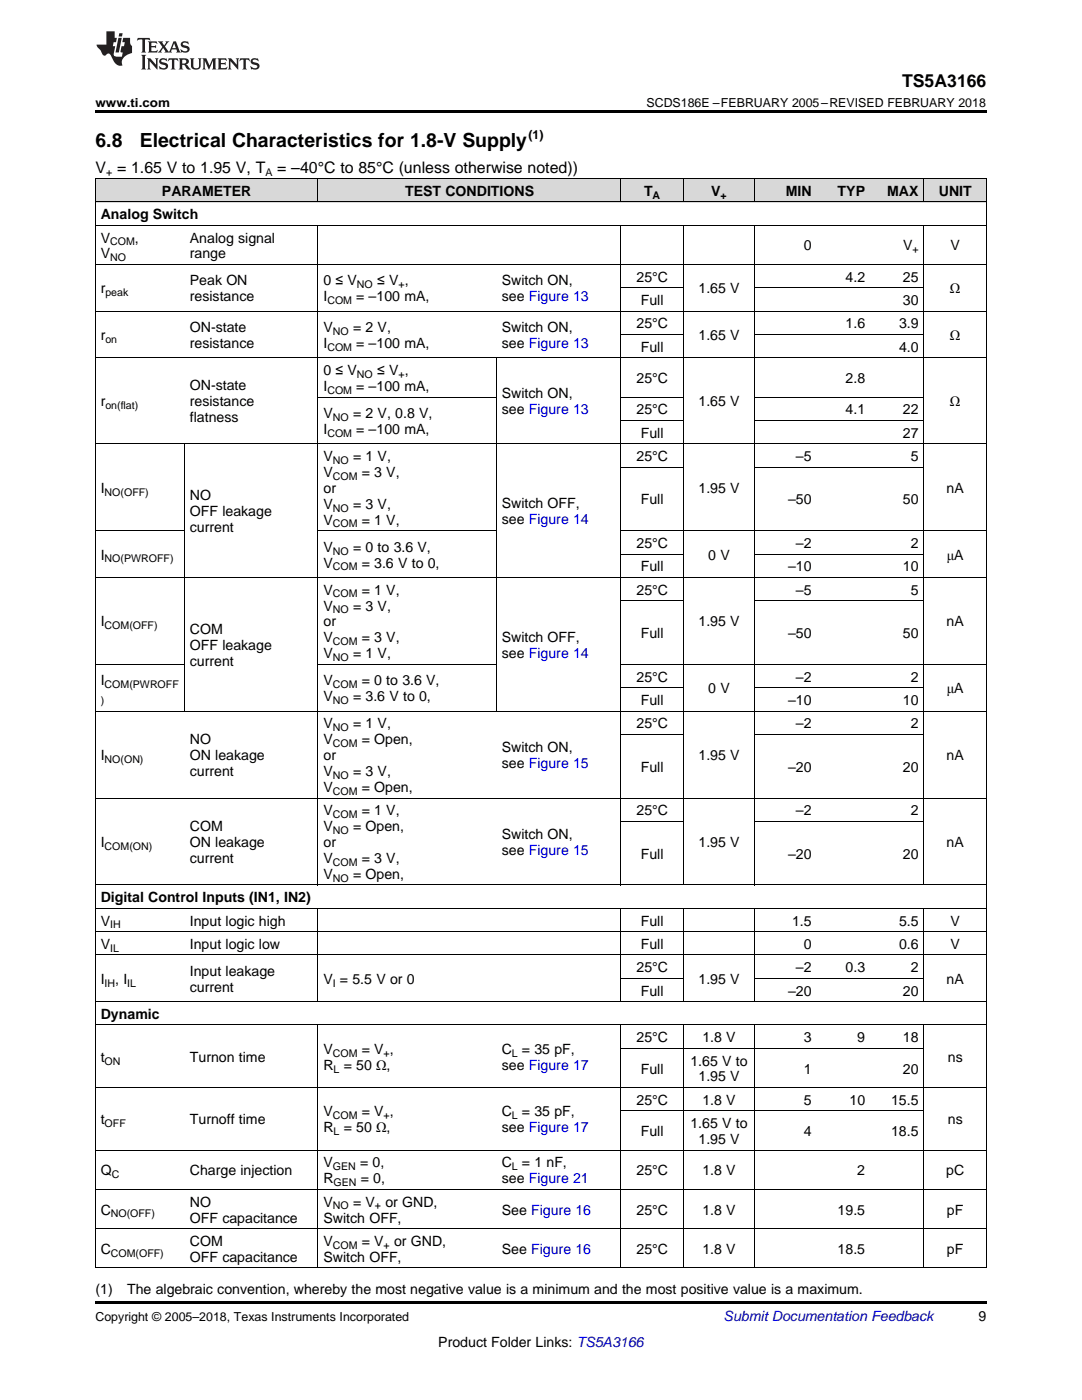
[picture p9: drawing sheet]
<svg xmlns="http://www.w3.org/2000/svg" width="216mm" height="279mm" viewBox="0 0 216 279" stroke-linecap="round" stroke-linejoin="round" font-family="sans-serif">
<defs><g id="words">
<g font-size="3.9">
<text x="19" y="29.3">6.8</text>
<text x="27.9" y="29.3">Electrical Characteristics for 1.8-V Supply</text>
</g>
<text font-size="3.5" x="180" y="17.3">TS5A3166</text>
<g font-size="3.2">
<text x="19" y="34.4">V = 1.65 V to 1.95 V, T</text>
<text x="55.3" y="34.4">= –40°C to 85°C (unless otherwise noted))</text>
</g>
<g font-size="2.8">
<text x="32.3" y="39.1">PARAMETER</text>
<text x="80.8" y="39.1">TEST CONDITIONS</text>
<text x="128.5" y="39.1">T</text>
<text x="141.9" y="39.1">V</text>
<text x="156.8" y="39.1">MIN</text>
<text x="167.1" y="39.1">TYP</text>
<text x="177" y="39.1">MAX</text>
<text x="187.3" y="39.1">UNIT</text>
<text x="20.1" y="43.7">Analog Switch</text>
<text x="20.1" y="48.4">V</text>
<text x="20.1" y="51.6">V</text>
<text x="26.9" y="48.4">,</text>
<text x="37.9" y="48.4">Analog signal</text>
<text x="37.9" y="51.6">range</text>
<text x="160.4" y="50">0</text>
<text x="180.2" y="50">V</text>
<text x="189.7" y="50">V</text>
<text x="20.1" y="58.6">r</text>
<text x="37.9" y="57">Peak ON</text>
<text x="64.6" y="57">0 ≤ V</text>
<text x="75.2" y="57">≤ V ,</text>
<text x="100.1" y="57">Switch ON,</text>
<text x="127" y="56.2">25°C</text>
<text x="139.4" y="58.6">1.65 V</text>
<text x="168.7" y="56.2">4.2</text>
<text x="180.2" y="56.2">25</text>
<text x="189.5" y="58.6">Ω</text>
<text x="37.9" y="60.1">resistance</text>
<text x="64.6" y="60.1">I</text>
<text x="71.1" y="60.1">= –100 mA,</text>
<text x="100.1" y="60.1">see Figure 13</text>
<text x="127" y="65.5">25°C</text>
<text x="127.8" y="60.9">Full</text>
<text x="168.7" y="65.5">1.6</text>
<text x="179.4" y="65.5">3.9</text>
<text x="180.2" y="60.9">30</text>
<text x="20.1" y="67.9">r</text>
<text x="37.9" y="66.3">ON-state</text>
<text x="37.9" y="69.5">resistance</text>
<text x="64.6" y="66.3">V</text>
<text x="64.6" y="69.5">I</text>
<text x="70.4" y="66.3">= 2 V,</text>
<text x="71.1" y="69.5">= –100 mA,</text>
<text x="100.1" y="66.3">Switch ON,</text>
<text x="100.1" y="69.5">see Figure 13</text>
<text x="127.8" y="70.2">Full</text>
<text x="139.4" y="67.9">1.65 V</text>
<text x="179.4" y="70.2">4.0</text>
<text x="189.5" y="67.9">Ω</text>
<text x="37.9" y="77.9">ON-state</text>
<text x="64.6" y="74.9">0 ≤ V</text>
<text x="75.2" y="74.9">≤ V ,</text>
<text x="127" y="76.4">25°C</text>
<text x="168.7" y="76.4">2.8</text>
<text x="20.1" y="81.1">r</text>
<text x="37.9" y="81.1">resistance</text>
<text x="64.6" y="78">I</text>
<text x="64.6" y="83.4">V</text>
<text x="70.4" y="83.4">= 2 V, 0.8 V,</text>
<text x="71.1" y="78">= –100 mA,</text>
<text x="100.1" y="79.5">Switch ON,</text>
<text x="100.1" y="82.7">see Figure 13</text>
<text x="127" y="82.7">25°C</text>
<text x="139.4" y="81.1">1.65 V</text>
<text x="168.7" y="82.7">4.1</text>
<text x="180.2" y="82.7">22</text>
<text x="189.5" y="81.1">Ω</text>
<text x="37.9" y="84.3">flatness</text>
<text x="64.6" y="86.6">I</text>
<text x="71.1" y="86.6">= –100 mA,</text>
<text x="127.8" y="87.3">Full</text>
<text x="180.2" y="87.3">27</text>
<text x="64.6" y="92">V</text>
<text x="64.6" y="95.2">V</text>
<text x="70.4" y="92">= 1 V,</text>
<text x="72.2" y="95.2">= 3 V,</text>
<text x="127" y="92">25°C</text>
<text x="158.8" y="92">–5</text>
<text x="181.7" y="92">5</text>
<text x="20.1" y="98.4">I</text>
<text x="37.9" y="99.8">NO</text>
<text x="64.6" y="98.4">or</text>
<text x="64.6" y="101.5">V</text>
<text x="70.4" y="101.5">= 3 V,</text>
<text x="100.1" y="101.4">Switch OFF,</text>
<text x="127.8" y="100.7">Full</text>
<text x="139.4" y="98.4">1.95 V</text>
<text x="157.3" y="100.7">–50</text>
<text x="180.2" y="100.7">50</text>
<text x="188.9" y="98.4">nA</text>
<text x="37.9" y="103">OFF leakage</text>
<text x="37.9" y="106.2">current</text>
<text x="64.6" y="104.7">V</text>
<text x="72.2" y="104.7">= 1 V,</text>
<text x="100.1" y="104.6">see Figure 14</text>
<text x="20.1" y="111.7">I</text>
<text x="64.6" y="110.1">V</text>
<text x="64.6" y="113.3">V</text>
<text x="70.4" y="110.1">= 0 to 3.6 V,</text>
<text x="72.2" y="113.3">= 3.6 V to 0,</text>
<text x="127" y="109.4">25°C</text>
<text x="141.3" y="111.7">0 V</text>
<text x="158.8" y="109.4">–2</text>
<text x="181.7" y="109.4">2</text>
<text x="188.9" y="111.7">μA</text>
<text x="64.6" y="118.7">V</text>
<text x="72.2" y="118.7">= 1 V,</text>
<text x="127" y="118.7">25°C</text>
<text x="127.8" y="114">Full</text>
<text x="157.3" y="114">–10</text>
<text x="158.8" y="118.7">–5</text>
<text x="180.2" y="114">10</text>
<text x="181.7" y="118.7">5</text>
<text x="20.1" y="125">I</text>
<text x="64.6" y="121.8">V</text>
<text x="64.6" y="125">or</text>
<text x="70.4" y="121.8">= 3 V,</text>
<text x="139.4" y="125">1.95 V</text>
<text x="188.9" y="125">nA</text>
<text x="37.9" y="126.5">COM</text>
<text x="37.9" y="129.7">OFF leakage</text>
<text x="64.6" y="128.2">V</text>
<text x="64.6" y="131.4">V</text>
<text x="70.4" y="131.4">= 1 V,</text>
<text x="72.2" y="128.2">= 3 V,</text>
<text x="100.1" y="128.1">Switch OFF,</text>
<text x="100.1" y="131.3">see Figure 14</text>
<text x="127.8" y="127.4">Full</text>
<text x="157.3" y="127.4">–50</text>
<text x="180.2" y="127.4">50</text>
<text x="20.1" y="136.8">I</text>
<text x="37.9" y="132.9">current</text>
<text x="64.6" y="136.8">V</text>
<text x="72.2" y="136.8">= 0 to 3.6 V,</text>
<text x="127" y="136">25°C</text>
<text x="158.8" y="136">–2</text>
<text x="181.7" y="136">2</text>
<text x="64.6" y="139.9">V</text>
<text x="70.4" y="139.9">= 3.6 V to 0,</text>
<text x="127.8" y="140.7">Full</text>
<text x="141.3" y="138.4">0 V</text>
<text x="157.3" y="140.7">–10</text>
<text x="180.2" y="140.7">10</text>
<text x="188.9" y="138.4">μA</text>
<text x="37.9" y="148.5">NO</text>
<text x="64.6" y="145.3">V</text>
<text x="64.6" y="148.5">V</text>
<text x="70.4" y="145.3">= 1 V,</text>
<text x="72.2" y="148.5">= Open,</text>
<text x="127" y="145.3">25°C</text>
<text x="158.8" y="145.3">–2</text>
<text x="181.7" y="145.3">2</text>
<text x="20.1" y="151.7">I</text>
<text x="37.9" y="151.7">ON leakage</text>
<text x="37.9" y="154.9">current</text>
<text x="64.6" y="151.7">or</text>
<text x="64.6" y="154.9">V</text>
<text x="70.4" y="154.9">= 3 V,</text>
<text x="100.1" y="150.1">Switch ON,</text>
<text x="100.1" y="153.3">see Figure 15</text>
<text x="127.8" y="154">Full</text>
<text x="139.4" y="151.7">1.95 V</text>
<text x="157.3" y="154">–20</text>
<text x="180.2" y="154">20</text>
<text x="188.9" y="151.7">nA</text>
<text x="64.6" y="158">V</text>
<text x="72.2" y="158">= Open,</text>
<text x="37.9" y="165.9">COM</text>
<text x="64.6" y="162.7">V</text>
<text x="64.6" y="165.9">V</text>
<text x="70.4" y="165.9">= Open,</text>
<text x="72.2" y="162.7">= 1 V,</text>
<text x="100.1" y="167.5">Switch ON,</text>
<text x="127" y="162.7">25°C</text>
<text x="158.8" y="162.7">–2</text>
<text x="181.7" y="162.7">2</text>
<text x="20.1" y="169.1">I</text>
<text x="37.9" y="169.1">ON leakage</text>
<text x="37.9" y="172.2">current</text>
<text x="64.6" y="169.1">or</text>
<text x="64.6" y="172.2">V</text>
<text x="72.2" y="172.2">= 3 V,</text>
<text x="100.1" y="170.6">see Figure 15</text>
<text x="127.8" y="171.4">Full</text>
<text x="139.4" y="169.1">1.95 V</text>
<text x="157.3" y="171.4">–20</text>
<text x="180.2" y="171.4">20</text>
<text x="188.9" y="169.1">nA</text>
<text x="64.6" y="175.4">V</text>
<text x="70.4" y="175.4">= Open,</text>
<text x="20.1" y="180.1">Digital Control Inputs (IN1, IN2)</text>
<text x="20.1" y="184.7">V</text>
<text x="37.9" y="184.7">Input logic high</text>
<text x="127.8" y="184.7">Full</text>
<text x="158" y="184.7">1.5</text>
<text x="179.4" y="184.7">5.5</text>
<text x="189.7" y="184.7">V</text>
<text x="20.1" y="189.4">V</text>
<text x="37.9" y="189.4">Input logic low</text>
<text x="127.8" y="189.4">Full</text>
<text x="160.4" y="189.4">0</text>
<text x="179.4" y="189.4">0.6</text>
<text x="189.7" y="189.4">V</text>
<text x="20.1" y="196.4">I</text>
<text x="23" y="196.4">, I</text>
<text x="37.9" y="194.8">Input leakage</text>
<text x="37.9" y="197.9">current</text>
<text x="64.6" y="196.4">V = 5.5 V or 0</text>
<text x="127" y="194">25°C</text>
<text x="139.4" y="196.4">1.95 V</text>
<text x="158.8" y="194">–2</text>
<text x="168.7" y="194">0.3</text>
<text x="181.7" y="194">2</text>
<text x="188.9" y="196.4">nA</text>
<text x="20.1" y="203.3">Dynamic</text>
<text x="127.8" y="198.7">Full</text>
<text x="157.3" y="198.7">–20</text>
<text x="180.2" y="198.7">20</text>
<text x="127" y="208">25°C</text>
<text x="140.2" y="208">1.8 V</text>
<text x="160.4" y="208">3</text>
<text x="171.1" y="208">9</text>
<text x="180.2" y="208">18</text>
<text x="20.1" y="211.9">t</text>
<text x="37.9" y="211.9">Turnon time</text>
<text x="64.6" y="210.3">V</text>
<text x="64.6" y="213.5">R</text>
<text x="68.6" y="213.5">= 50 Ω,</text>
<text x="72.2" y="210.3">= V ,</text>
<text x="100.1" y="210.3">C</text>
<text x="100.1" y="213.5">see Figure 17</text>
<text x="104.2" y="210.3">= 35 pF,</text>
<text x="127.8" y="214.2">Full</text>
<text x="137.8" y="212.7">1.65 V to</text>
<text x="139.4" y="215.8">1.95 V</text>
<text x="160.4" y="214.2">1</text>
<text x="180.2" y="214.2">20</text>
<text x="189.1" y="211.9">ns</text>
<text x="127" y="220.5">25°C</text>
<text x="140.2" y="220.5">1.8 V</text>
<text x="160.4" y="220.5">5</text>
<text x="169.5" y="220.5">10</text>
<text x="177.8" y="220.5">15.5</text>
<text x="20.1" y="224.4">t</text>
<text x="37.9" y="224.4">Turnoff time</text>
<text x="64.6" y="222.8">V</text>
<text x="64.6" y="226">R</text>
<text x="68.6" y="226">= 50 Ω,</text>
<text x="72.2" y="222.8">= V ,</text>
<text x="100.1" y="222.8">C</text>
<text x="100.1" y="226">see Figure 17</text>
<text x="104.1" y="222.8">= 35 pF,</text>
<text x="127.8" y="226.7">Full</text>
<text x="137.8" y="225.1">1.65 V to</text>
<text x="160.4" y="226.7">4</text>
<text x="177.8" y="226.7">18.5</text>
<text x="189.1" y="224.4">ns</text>
<text x="64.6" y="233">V</text>
<text x="71.9" y="233">= 0,</text>
<text x="100.1" y="233">C</text>
<text x="104.1" y="233">= 1 nF,</text>
<text x="139.4" y="228.3">1.95 V</text>
<text x="20.1" y="234.6">Q</text>
<text x="37.9" y="234.6">Charge injection</text>
<text x="64.6" y="236.1">R</text>
<text x="72" y="236.1">= 0,</text>
<text x="100.1" y="236.1">see Figure 21</text>
<text x="127" y="234.6">25°C</text>
<text x="140.2" y="234.6">1.8 V</text>
<text x="171.1" y="234.6">2</text>
<text x="188.8" y="234.6">pC</text>
<text x="20.1" y="242.4">C</text>
<text x="37.9" y="240.8">NO</text>
<text x="37.9" y="244">OFF capacitance</text>
<text x="64.6" y="240.8">V</text>
<text x="64.6" y="244">Switch OFF,</text>
<text x="70.4" y="240.8">= V</text>
<text x="76.9" y="240.8">or GND,</text>
<text x="100.1" y="242.4">See Figure 16</text>
<text x="127" y="242.4">25°C</text>
<text x="140.2" y="242.4">1.8 V</text>
<text x="167.1" y="242.4">19.5</text>
<text x="188.9" y="242.4">pF</text>
<text x="20.1" y="250.2">C</text>
<text x="37.9" y="248.6">COM</text>
<text x="37.9" y="251.8">OFF capacitance</text>
<text x="64.6" y="248.6">V</text>
<text x="64.6" y="251.8">Switch OFF,</text>
<text x="72.2" y="248.6">= V</text>
<text x="78.6" y="248.6">or GND,</text>
<text x="100.1" y="250.2">See Figure 16</text>
<text x="127" y="250.2">25°C</text>
<text x="140.2" y="250.2">1.8 V</text>
<text x="167.1" y="250.2">18.5</text>
<text x="188.9" y="250.2">pF</text>
<text x="19" y="258.2">(1)</text>
<text x="25.4" y="258.2">The algebraic convention, whereby the most negative value is a minimum and the most positive value is a maximum.</text>
<text x="195.3" y="263.6">9</text>
<text x="87.5" y="268.9">Product Folder Links: TS5A3166</text>
</g>
<text font-size="2.8" fill="#0000c8" x="144.4" y="263.6">Submit Documentation Feedback</text>
<g font-size="2.5">
<text x="19" y="21.4">www.ti.com</text>
<text x="129" y="21.4">SCDS186E –FEBRUARY 2005–REVISED FEBRUARY 2018</text>
<text x="105.5" y="27.7">(1)</text>
<text x="19" y="263.6">Copyright © 2005–2018, Texas Instruments Incorporated</text>
</g>
<g font-size="2.1">
<text x="21.2" y="35.1">+</text>
<text x="53" y="35.1">A</text>
<text x="130.2" y="39.7">A</text>
<text x="143.8" y="39.7">+</text>
<text x="22" y="49">COM</text>
<text x="22" y="52.1">NO</text>
<text x="182.1" y="50.6">+</text>
<text x="21" y="59.1">peak</text>
<text x="71.2" y="57.5">NO</text>
<text x="79.5" y="57.5">+</text>
<text x="65.3" y="60.7">COM</text>
<text x="21" y="68.4">on</text>
<text x="65.3" y="70">COM</text>
<text x="66.4" y="66.9">NO</text>
<text x="71.2" y="75.4">NO</text>
<text x="79.5" y="75.4">+</text>
<text x="21" y="81.7">on(flat)</text>
<text x="65.3" y="78.6">COM</text>
<text x="66.4" y="84">NO</text>
<text x="65.3" y="87.2">COM</text>
<text x="66.4" y="92.6">NO</text>
<text x="66.4" y="95.7">COM</text>
<text x="20.9" y="98.9">NO(OFF)</text>
<text x="66.4" y="102.1">NO</text>
<text x="66.4" y="105.3">COM</text>
<text x="20.9" y="112.3">NO(PWROFF)</text>
<text x="66.4" y="110.7">NO</text>
<text x="66.4" y="113.8">COM</text>
<text x="66.4" y="119.2">COM</text>
<text x="20.9" y="125.6">COM(OFF)</text>
<text x="66.4" y="122.4">NO</text>
<text x="66.4" y="128.8">COM</text>
<text x="66.4" y="131.9">NO</text>
<text x="20.9" y="137.3">COM(PWROFF</text>
<text x="66.4" y="137.3">COM</text>
<text x="20.1" y="140.5">)</text>
<text x="66.4" y="140.5">NO</text>
<text x="66.4" y="145.9">NO</text>
<text x="66.4" y="149.1">COM</text>
<text x="20.9" y="152.3">NO(ON)</text>
<text x="66.4" y="155.4">NO</text>
<text x="66.4" y="158.6">COM</text>
<text x="66.4" y="163.3">COM</text>
<text x="66.4" y="166.4">NO</text>
<text x="20.9" y="169.6">COM(ON)</text>
<text x="66.4" y="172.8">COM</text>
<text x="66.4" y="176">NO</text>
<text x="22" y="185.3">IH</text>
<text x="22" y="189.9">IL</text>
<text x="20.9" y="196.9">IH</text>
<text x="25.4" y="196.9">IL</text>
<text x="66.4" y="196.9">I</text>
<text x="20.9" y="212.5">ON</text>
<text x="66.4" y="210.9">COM</text>
<text x="66.6" y="214.1">L</text>
<text x="76.6" y="210.9">+</text>
<text x="102.1" y="210.9">L</text>
<text x="20.9" y="225">OFF</text>
<text x="66.4" y="223.4">COM</text>
<text x="66.6" y="226.6">L</text>
<text x="76.6" y="223.4">+</text>
<text x="102.1" y="223.4">L</text>
<text x="66.4" y="233.5">GEN</text>
<text x="102.1" y="233.5">L</text>
<text x="22.3" y="235.1">C</text>
<text x="66.6" y="236.7">GEN</text>
<text x="22.1" y="243">NO(OFF)</text>
<text x="66.4" y="241.4">NO</text>
<text x="74.8" y="241.4">+</text>
<text x="22.1" y="250.8">COM(OFF)</text>
<text x="66.4" y="249.2">COM</text>
<text x="76.6" y="249.2">+</text>
</g>
</g></defs>
<g fill="#d8d8d8">
<path d="M19 35.7h17.8v4.7h-17.8z"/>
<path d="M36.8 35.7h26.7v4.7h-26.7z"/>
<path d="M63.5 35.7h35.6v4.7h-35.6z"/>
<path d="M99.1 35.7h24.8v4.7h-24.8z"/>
<path d="M123.9 35.7h12.5v4.7h-12.5z"/>
<path d="M136.4 35.7h14.2v4.7h-14.2z"/>
<path d="M150.6 35.7h12.5v4.7h-12.5z"/>
<path d="M163.1 35.7h10.6v4.7h-10.6z"/>
<path d="M173.7 35.7h10.7v4.7h-10.7z"/>
<path d="M184.4 35.7h12.4v4.7h-12.4z"/>
</g>
<path d="M19 22h177.8v.5h-177.8zM19 259.7h177.8v.5h-177.8z" fill="#000"/>
<g fill="none" stroke="#000" stroke-width=".2">
<path d="M19 35.6l177.8 .1v217.4M19.1 35.7v217.4M63.4 35.7v4.7M123.9 35.7v4.7M136.3 35.7v4.7M150.5 35.7v4.7M184.3 35.7v4.7M19 52.8h177.8M19 45h177.8M19 40.3h177.8M63.4 45v131.7M123.9 45v131.7"/>
<path d="M123.9 57.4h12.4M136.3 45v131.7M150.5 45v131.7M150.6 57.4h33.8M184.3 45v131.7M19 71.4h177.8M19 62.1h177.8M63.5 79.3h35.6M99 71.4v70.6M123.9 79.3h12.4M123.9 66.8h12.4M150.6 79.3h33.8"/>
<path d="M150.6 66.8h33.8M19 88.6h177.8M36.8 88.6v53.4M123.9 93.2h12.4M123.9 83.9h12.4M150.6 93.2h33.8M150.6 83.9h33.8M19 115.2h177.8M19 105.9h17.8M63.5 105.9h35.6M123.9 119.9h12.4M123.9 110.6h12.4"/>
<path d="M123.9 105.9h72.9M150.6 119.9h33.8M150.6 110.6h33.8M19 132.6h17.8M63.5 132.6h35.6M123.9 137.2h12.4M123.9 132.6h72.9M150.6 137.2h33.8M19 159.3h177.8M19 141.9h177.8M123.9 146.6h12.4M150.6 146.6h33.8"/>
<path d="M19 176.6h177.8M123.9 163.9h12.4M150.6 163.9h33.8M19 199.9h177.8M19 190.6h177.8M19 185.9h177.8M19 181.3h177.8M63.4 181.3v18.7M123.9 181.3v18.7M123.9 195.2h12.4M136.3 181.3v18.7M150.5 181.3v18.7"/>
<path d="M150.6 195.2h33.8M184.3 181.3v18.7M19 217h177.8M19 204.6h177.8M63.4 204.6v48.5M123.9 204.6v48.5M123.9 209.2h60.5M136.3 204.6v48.5M150.5 204.6v48.5M184.3 204.6v48.5M19 237.4h177.8M19 229.5h177.8"/>
<path d="M123.9 221.7h60.5M19 253h177.8M19 245.2h177.8"/>
</g>
<g fill="#231f20">
<path d="M27.5 7.6l-.1 .5 .4-.2h.6v.1v2.1l-.2 .4h1l-.3-.4v-2.1l.1-.1h.5l.5 .2-.2-.5zM29.5 8.3l.2 .3v1.5l-.2 .4h1.8l.2-.6a1.04 1.04 0 0 1-1.3 .2v-.7h.6l.3 .2v-.6l-.3 .2h-.6v-.6l.8-.1 .4 .3-.2-.5zM31.5 8.3l.9 1.1-.9 1.1h.8l-.2-.2 .5-.7 .4 .7-.2 .2h1.5l-.1-.2 .1-.4h.9l.1 .4-.2 .2h1l-.3-.3-.7-1.9h-.5l-.9 2-.8-1 .9-1h-.8l.1 .3-.3 .5-.4-.6 .2-.2zM34.7 8.6l.4 1h-.7zM36.3 8.4a.63 .63 0 0 0-.2 .7 .63 .63 0 0 0 .6 .4l.6 .2 .1 .2a.75 .75 0 0 1-.7 .4 .75 .75 0 0 1-.6-.5l.1 .7 .1-.1a1.11 1.11 0 0 0 1.5-.6 1.13 1.13 0 0 0-1.2-.8l-.1-.4a1.04 1.04 0 0 1 1.2 .2l-.2-.5-.1 .1-.5-.2zM28.2 10.9l.2 .4v2.2l-.2 .4h1l-.3-.4v-2.2l.3-.4zM29.3 11.6l.3 .4v1.5l-.3 .4h.8l-.2-.4v-1.3l1.5 1.7v-1.9l.2-.4h-.7l.2 .4v.9l-1.1-1.3zM32 11.8a.62 .62 0 0 0-.2 .7 .62 .62 0 0 0 .6 .4l.6 .1 .1 .3a.76 .76 0 0 1-.7 .3 .76 .76 0 0 1-.6-.4l.1 .7 .1-.1a1.11 1.11 0 0 0 1.5-.6 1.13 1.13 0 0 0-1.2-.8l-.1-.4a1.04 1.04 0 0 1 1.2 .2l-.2-.6-.1 .1-.5-.1zM33.7 11.6l-.2 .6a.61 .61 0 0 1 .8-.3v1.6l-.2 .4h.9l-.2-.4v-1.6a.63 .63 0 0 1 .8 .3l-.2-.6zM35.6 11.6l.3 .4v1.5l-.3 .4h1l-.2-.2v-.8l.5 .2a.76 .76 0 0 0 1.2 .7l-1-1a.58 .58 0 0 0 .6-.5 .58 .58 0 0 0-.5-.6zM36.4 11.9h.1a.45 .45 0 0 1 .5 .1 .45 .45 0 0 1 .1 .5l-.7 .2zM37.9 11.6l.2 .2a2.17 2.17 0 0 0 .3 1.9 .99 .99 0 0 0 1.6-.6v-1.1l.2-.4h-.7l.2 .2a1.92 1.92 0 0 1-.2 1.8 .6 .6 0 0 1-.9-.5v-1.1l.2-.4zM40.4 11.6l.2 .4v1.5l-.2 .4h.7l-.2-.4v-1.4l.8 1.8 .8-1.8v1.4l-.2 .4h.9l-.2-.4v-1.5l.2-.4h-.8l-.6 1.5-.6-1.5zM43.4 11.6l.2 .4v1.5l-.2 .4h1.8l.2-.6a1.04 1.04 0 0 1-1.3 .1v-.6h.5l.4 .2v-.6l-.4 .2h-.5v-.7h.8l.3 .3-.1-.6zM45.5 11.6l.2 .4v1.5l-.2 .4h.7l-.2-.4v-1.3l1.5 1.7v-1.9l.2-.4h-.7l.2 .4v.9l-1.1-1.3zM47.9 11.6l-.1 .6a.61 .61 0 0 1 .8-.3v1.6l-.3 .4h1l-.3-.4 .1-1.6a.63 .63 0 0 1 .7 .3l-.1-.6zM50.2 11.8a.62 .62 0 0 0-.2 .7 .62 .62 0 0 0 .6 .4l.6 .1 .2 .3a.76 .76 0 0 1-.8 .3 .76 .76 0 0 1-.6-.4l.1 .7 .2-.1a1.11 1.11 0 0 0 1.5-.6 1.13 1.13 0 0 0-1.3-.8l-.1-.4a1.04 1.04 0 0 1 1.2 .2l-.1-.6-.2 .1-.5-.1z"/>
<path d="M21.2 6.3v2.6h-1.9l.1 .4 .7 .9a.91 .91 0 0 0 1 .8 .56 .56 0 0 1 .5-.3 .56 .56 0 0 1 .5 .3l.4 .8a1.53 1.53 0 0 0 1.9 1.2 1.54 1.54 0 0 1 1-2.1l.9-.3v-1.4a1.52 1.52 0 0 1-.3-1.6h-1.4l-.2 .8h.5l-.2 .8h-.4l-.2 1v.2l.4 .1-.2 .8a1.93 1.93 0 0 1-1.6-.3l.3-1.8h-.5l.2-.8h.4l.2-.8h-.4v-1.3zM23.6 7.6l-.6 2.9h.7l.6-2.9zM23.8 6.6l-.1 .7h.6l.2-.7z"/>
</g>
<use href="#words"/>
</svg>
